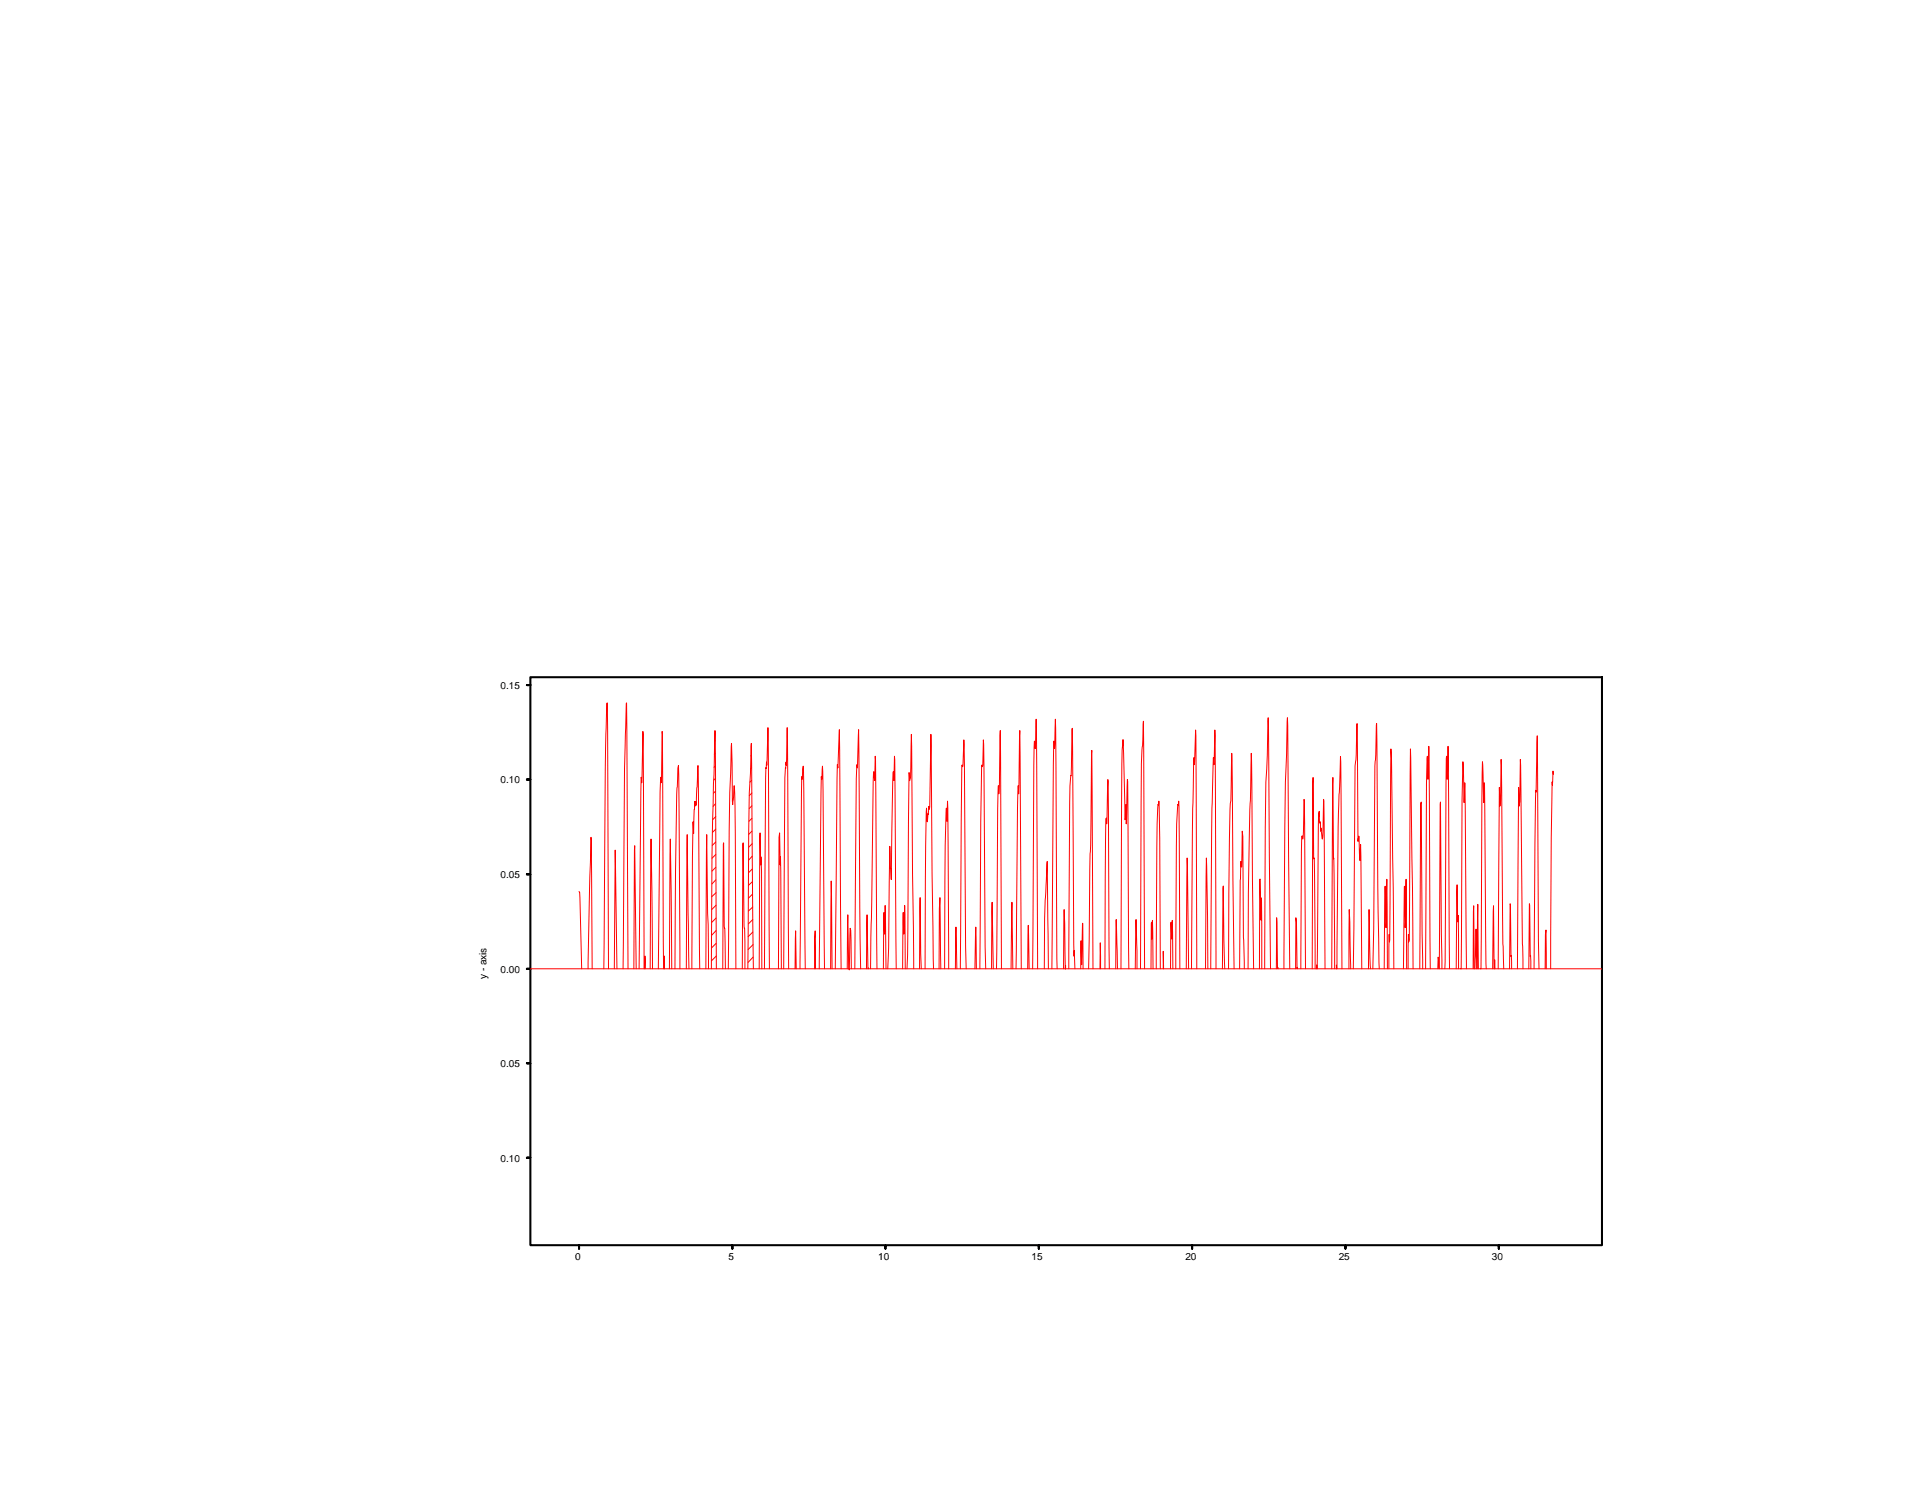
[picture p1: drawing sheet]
<svg xmlns="http://www.w3.org/2000/svg" width="279mm" height="216mm" viewBox="0 0 279 216" stroke-linecap="round" stroke-linejoin="round" font-family="sans-serif">
<defs><g id="words">
<g font-size="1.5">
<text x="72.7" y="100">0.15</text>
<text x="72.7" y="113.7">0.10</text>
<text x="72.7" y="127.5">0.05</text>
<text x="70.7" y="142.2" transform="rotate(-90 70.7 142.2)">y - axis</text>
<text x="72.7" y="141.2">0.00</text>
<text x="72.7" y="154.9">0.05</text>
<text x="72.7" y="168.6">0.10</text>
<text x="83.5" y="182.9">0</text>
<text x="105.8" y="182.9">5</text>
<text x="127.5" y="182.9">10</text>
<text x="149.8" y="182.9">15</text>
<text x="172.1" y="182.9">20</text>
<text x="194.4" y="182.9">25</text>
<text x="216.6" y="182.9">30</text>
</g>
</g></defs>
<!-- layer: PDF2_Geometry -->
<g fill="none" stroke="#000" stroke-width=".3">
<path d="M77 99.5h-.5h.5M77 98.3h155.6v82.5h-155.6zM77 113.2h-.5h.5M77 126.9h-.5h.5M77 154.4h-.5h.5M77 140.7h-.5h.5M77 168.1h-.5h.5M84.1 180.8v.5v-.5M106.4 180.8v.5v-.5M128.6 180.8v.5v-.5M150.8 180.8v.5v-.5M173.1 180.8v.5v-.5"/>
<path d="M195.4 180.8v.5v-.5M217.6 180.8v.5v-.5"/>
</g>
<g fill="none" stroke="#f00" stroke-width=".15">
<path d="M225.6 112.4l-.1-.4-.1 2v-.5l-.1 8.1-.1 19.1M84.1 129.4l.1 .9 .3 10.4M85.4 140.7l.4-19.1 .2 19.1M87.7 140.7l.2-29.1 .2-9.5h.1l.2 38.6M89.2 140.7l.1-17.3 .3 17.3M90.5 140.7l.2-29.1 .3-9.5 .2 38.6M92 140.7l.2-17.9 .2 17.9M92.8 140.7l.3-25.7v-2.2l.1 .9v-.9l.2-6.6 .1 34.5M93.6 140.7l.1-1.9v1.9M94.4 140.7l.1-18.9 .3 18.9M95.6 140.7l.3-25.7v-2.2l.1 .9 .1-.9 .1-6.6 .2 34.5M96.4 140.7v-1.9l.1 1.9"/>
<path d="M97.2 140.7l.1-18.9 .3 18.9M98 140.7l.3-25.4 .2-4.1 .2 29.5M99.7 140.7l.1-19.5 .2 19.5M100.5 140.7l.1-21.4 .1 1.7 .1-3.5 .1-1.1v.6l.1-.6 .1 .5 .3-5.7 .2 29.5M102.5 140.7l.1-19.5 .3 19.5M103.3 140.7l.1-16.3 .4-18.3 .2 34.6M105 140.7l.1-18.3 .1 12.1 .1 .3v5.9M105.8 140.7a745.2 745.2 0 0 1 .3-28.4l.1-4.4 .2 8.4v.5l.2-2.7 .1 2.9 .2 23.7M107.8 140.7l.1-18.3 .3 18.3M108.6 140.7a588.4 588.4 0 0 1 .4-28.4l.1-4.4 .3 32.8M110.3 140.7l.1-19.8 .1 4.7v-1.2l.1 2.1v14.2M111 140.7l.2-27.8v-1.5l.1 .2 .1-1.3 .1-4.7 .2 35.1"/>
<path d="M113 140.7l.1-19.1 .1-.7 .2 5.6 .1 14.2M113.8 140.7l.2-27.8 .2-2.6 .1-4.7 .2 35.1M115.5 140.7v-5.5l.1 5.5M116.2 140.7l.2-25.7v-2.2l.1 .3 .1-1.9 .3 29.5M118.3 140.7l.1-5.5v5.5M119 140.7l.2-25.7 .1-2.2 .1 .3v-1.9l.3 29.5M120.6 140.7l.1-12.8 .1 12.8M121.3 140.7l.3-27.6 .3-7.2 .2 34.8M123 140.7l.1-7.9 .1 7.9M123.3 140.7v.1l.2-6 .1 1.7v4.2M124.1 140.7l.2-27.6 .1-2.1 .1 .5 .2-5.6 .3 34.8M125.8 140.7l.1-7.9 .1 7.9"/>
<path d="M126.1 140.7h.1M126.4 140.7l.4-27.2 .1-1.5 .1 1.3 .1-3.5 .3 30.9M128.3 140.7v-6.7l.1-1.5 .1 3.1v-4.1l.2 9.2M128.9 140.7l.1-3.1 .2-14.7 .2 4.8 .2-14.2 .1-1.5 .1 1.3 .1-3.5 .2 30.9M131.1 140.7l.1-8.2v3.1l.2-4.1 .1 9.2M131.7 140.7l.3-28.5 .1 1.2 .1-.4 .1-6.4 .4 34.1M133.5 140.7l.1-10.4 .2 10.4M134.3 140.7a623.6 623.6 0 0 1 .2-23.4l.2 2 .2-2.2v.4l.1-.4 .2-10.5 .4 34.1M136.4 140.7l.1-10.4 .1 10.4M137.2 140.7a440 440 0 0 1 .2-23.4l.1 1.9 .1-2.9 .2 24.4M138.7 140.7l.1-6.1 .2 6.1M139.5 140.7l.2-29.5v-.1l.1 .2 .2-3.9 .3 33.3"/>
<path d="M141.6 140.7l.1-6.1 .1 6.1M142.3 140.7l.1-21.5 .2-8v-.1l.1 .2 .1-3.9 .3 33.3M144 140.7l.1-9.7 .1 9.7M144.7 140.7l.2-23.2 .1-3.4v1.2l.1-1.3 .2-7.9 .1 34.6M146.8 140.7l.2-9.7 .1 9.7M147.5 140.7l.3-23.2v-3.4l.1 1.2 .1-1.3 .1-7.9 .2 34.6M149.2 140.7l.1-6.3 .2 6.3M150 140.7l.1-29.6 .1-3.5 .1 1.1 .2-4.3 .2 36.3M151.7 140.7v-7.3l.4-8.3 .1 15.6M152.8 140.7l.2-29.6v-2.6v-.9l.1 1.1 .2-4.3 .2 36.3M154.4 140.7l.1-8.6 .2 8.6M155.2 140.7l.1-24.1 .4-10.9 .2 31.4 .2 3.6"/>
<path d="M156.9 140.7l.1-4.1 .1 3.5 .1-6 .1 6.6M158.1 140.7l.5-31.7 .1 31.7M159.7 140.7l.1-3.8v3.8M160.5 140.7l.1-21.8 .1-.1v.8l.2-6.4 .2 27.5M162 140.7l.1-7.2 .2 7.2M162.8 140.7l.1-29.8 .2-3.5 .3 11.6 .1-2.2v2.8l.2-6.4 .1 .3 .1 27.2M164.9 140.7l.1-7.2 .1 7.2M165.6 140.7l.1-23.7 .1-8.1a14.7 14.7 0 0 0 .2-3.7v-.5l.2 36M167.1 140.7l.1-6.6v-.2l.1 2.4 .1-2.7v7.1M167.9 140.7l.1-21.1 .2-2.8v.1l.1-.6 .1 5.5 .1 18.9M168.9 140.7v-2.6l.1 2.6M170 140.7v-6.6l.1-.2 .1 2.4v-2.7l.1 7.1"/>
<path d="M170.7 140.7l.2-21.1 .1-2.8 .1 .1 .1-.6 .1 24.4M172.3 140.7l.1-16.1 .2 16.1M173 140.7l.2-23.4 .1-6.2 .1-1.1 .1 1 .1-5 .2 34.7M175.1 140.7l.1-16.1 .2 16.1M175.8 140.7l.2-23.4 .4-11.3 .2 34.7M177.5 140.7l.1-12.1 .3 12.1M178.4 140.7l.2-23.2a40.9 40.9 0 0 0 .2-6.5l.1-1.6 .3 31.3M180 140.7l.1-12.9 .1-2.7 .1 .8 .1-5.2 .1 .7 .1 14.7 .1 4.6M181.2 140.7l.1-11 .4-20.3 .3 31.3M182.9 140.7l.1-13.1 .1 6 .1-3.2v10.3M183.7 140.7l.1-27.1 .4-9.4 .3 36.5M185.3 140.7l.1-7.4 .1 7.3 .1-.2v.3"/>
<path d="M186.5 140.7l.2-27.1 .3-9.4 .3 36.5M188.1 140.7l.1-7.4 .2 7.4M188.9 140.7l.1-17.1v-2.2h.1l.1 .4v-.2l.2-5.5 .2 24.6M190.6 140.7l.1-27.8 .3 27.8M191.2 140.7v-.6v.6M191.3 140.7l.2-22.6v.4l.1-.7v1.6l.1 .1v-.2l.1 1.4v-.5l.2 1.6 .2-5.7 .2 24.6M193.4 140.7l.2-27.8 .2 27.8M194.1 140.7v-.6v.6M194.2 140.7l.1-20.7 .4-10.2 .2 30.9M195.9 140.7v-8.6l.2 8.6M196.5 140.7l.3-29.5 .1-1.6 .2-4.5 .1 17.1 .1-.8 .2 3.6 .1-2.4v1.7l.2 16.4M198.7 140.7l.1-8.6 .2 8.6"/>
<path d="M199.4 140.7l.3-29.5 .2-6.1 .2 23.7 .2 11.9M201 140.7l.1-12h.1l.1 6 .1-7 .1 13M201.7 140.7v-5l.1 1.1v-.3l.2-27.8 .4 32M203.8 140.7l.1-12 .2 6 .1-7 .1 13M204.5 140.7v-5l.1 1.1 .1-.3 .1-27.8 .4 32M206.2 140.7l.1-24 .1-.3 .2 24.3M207 140.7l.2-27 .1-3.9 .1 3.3v-.6l.1-4.1 .2 32.3M208.8 140.7v-1.7l.2 1.7M209 140.7l.2-24.3 .2 24.3M209.8 140.7l.2-30.6 .1-.3 .1 3.3 .1-4.7 .2 32.3M211.5 140.7l.1-12.2 .1 5.3 .1-.9v7.8M212.1 140.7h.1"/>
<path d="M212.2 140.7l.1-24.5 .1-5.6 .2 5.9 .1-2.8 .3 27M213.9 140.7l.1-9.2 .1 9.2M214.2 140.7l.1-5.8 .1 5.8M214.5 140.7l.1-9.4 .1 9.4M215 140.7h.1M215.1 140.7l.2-30.1 .1 5.9 .1-2.8h.1l.2 27M216.8 140.7l.1-9.2 .1 9.2M217 140.7l.1-1.4v1.4M217.6 140.7l.1-26.4 .1 2.7 .2-6.7 .2 26.8 .2 3.6M219.2 140.7l.1-9.5 .2 9.5M220.4 140.7l.1-26.4 .1 2.7 .2-6.7 .4 30.4M222 140.7l.1-9.5 .2 9.5"/>
<path d="M222.8 140.7l.2-24.8 .2-9.1 .3 33.9M224.4 140.7l.1-5.7 .1 5.7"/>
</g>
<!-- layer: 0 -->
<g fill="none" stroke="#f00" stroke-width=".15">
<path d="M103.9 107.5l-.1 .1M103.9 109.4l-.2 .1M103.9 111.2l-.2 .2M103.9 113l-.3 .3M103.9 114.9l-.3 .3M103.9 116.7l-.3 .4M103.9 118.6l-.4 .4M109.1 109.7l-.1 .1M109.1 111.5l-.1 .2M109.1 113.3l-.2 .3M109.2 115.1l-.4 .4M109.2 117l-.4 .4"/>
<path d="M109.2 118.8l-.4 .4M103.9 120.4l-.4 .4M103.9 122.2l-.5 .6M103.9 124.1l-.5 .5M103.9 125.9l-.5 .6M103.9 127.7l-.5 .6M104 129.6l-.7 .6M104 131.4l-.7 .7M104 133.3l-.7 .6M104 135.1l-.7 .7M104 137l-.7 .7M104 138.8l-.7 .7"/>
<path d="M109.2 120.7l-.5 .4M109.2 122.5l-.5 .5M109.2 124.3l-.5 .6M109.2 126.2l-.5 .5M109.3 128l-.6 .6M109.3 129.8l-.6 .6M109.3 131.7l-.6 .6M109.3 133.5l-.6 .6M109.3 135.3l-.7 .7M109.4 137.1l-.8 .8M109.4 139l-.8 .7M77 140.7h155.6"/>
</g>
<use href="#words"/>
</svg>
